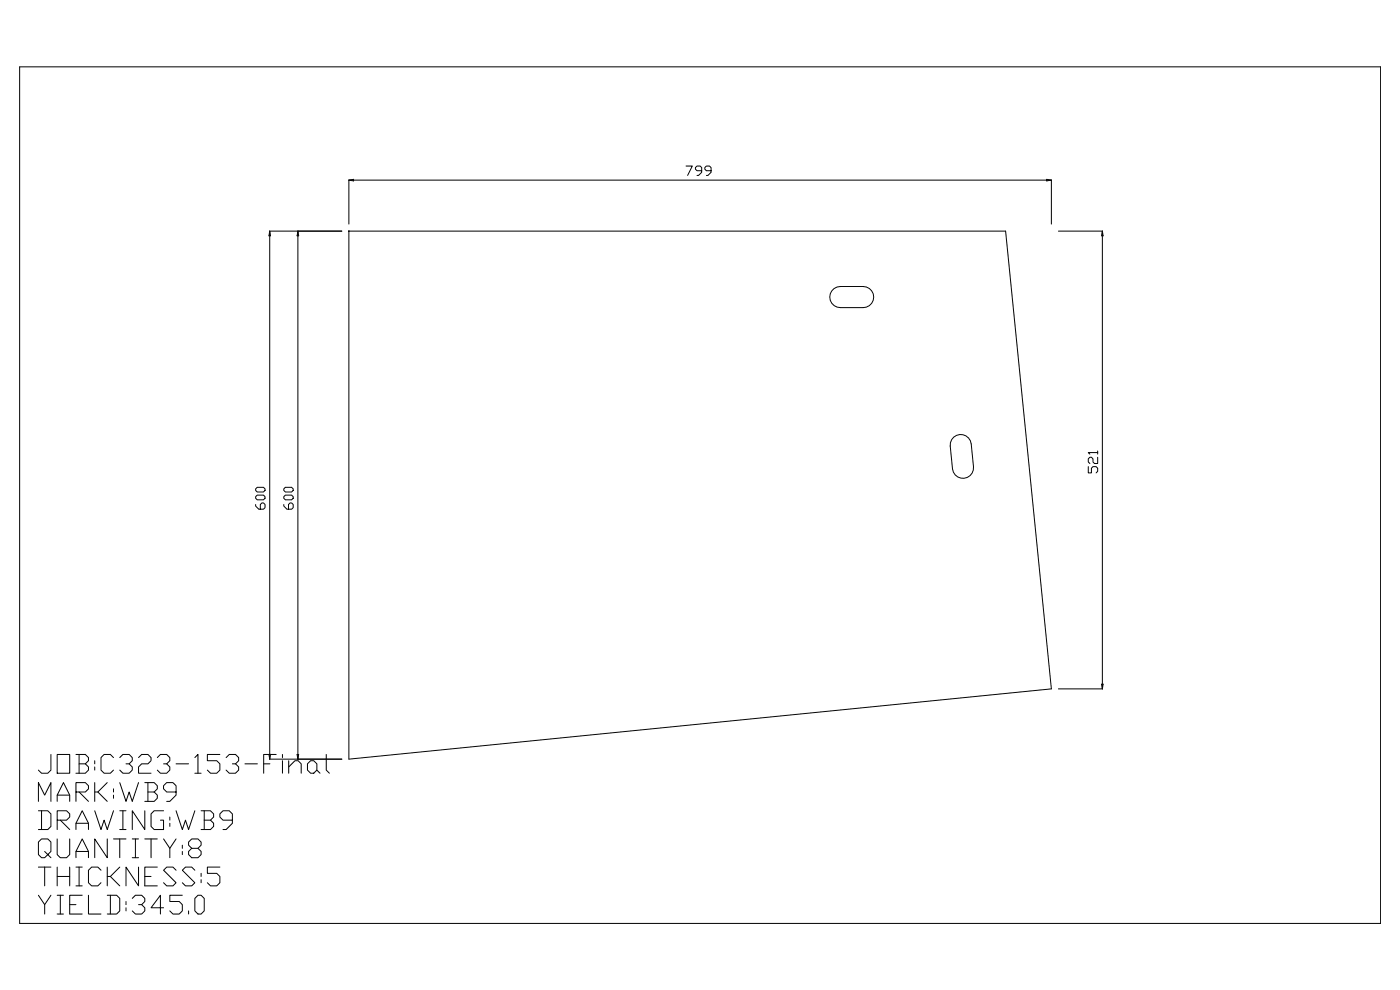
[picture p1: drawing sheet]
<svg xmlns="http://www.w3.org/2000/svg" width="420mm" height="297mm" viewBox="0 0 420 297" stroke-linecap="round" stroke-linejoin="round" font-family="sans-serif">
<g fill="none" stroke="#000" stroke-width=".3">
<path d="M5.9 20h408.1v256.9h-408.1zM104.6 54v13.2M104.6 54h210.7M104.6 54l1.4-.2v.4zM205.7 49.8h1.9l-1.4 2.8M210.4 51.2h-1.4l-.4-.5v-.4l.4-.5h1l.4 .5v1.4l-.9 .9h-.5M213.2 51.2h-1.4l-.4-.5v-.4l.4-.5h1l.4 .5v1.4l-.9 .9h-.5M313.9 53.8l1.4 .2-1.4 .2zM315.3 54v13.2M80.9 69.3h21.6M80.9 69.3v158.3M80.9 69.3l.2 1.4h-.4z"/>
<path d="M89.3 69.3l.3 1.4h-.5zM89.3 69.3v158.3M104.6 69.3v158.3l210.7-21-13.7-137.3h-197M104.6 69.3h.1M104.7 69.3h-.1M317.4 69.3h13.2M330.6 69.3l.2 1.4h-.4zM330.6 69.3v137.3M250.1 86.5l.9-.4 1-.2h6.9a3.2 3.2 0 0 1 3.1 3.2 3.2 3.2 0 0 1-3.1 3.1h-6.9a3.2 3.2 0 0 1-3-2.1 3.2 3.2 0 0 1 1.1-3.6zM286 131.1a3.2 3.2 0 0 1 5.3 2l.6 6.9a3.2 3.2 0 0 1-2.8 3.4 3.2 3.2 0 0 1-3.5-2.8l-.6-6.8v-1l.4-.9zM326.4 139.9v1.9h.9v-1.4l.5-.5h.9l.5 .5v.9l-.5 .5M329.2 137.1v1.9h-1l-.4-.5v-.9l-.5-.5h-.5l-.4 .5v.9l.4 .5"/>
<path d="M329.2 135.7h-2.8l.4 .5M329.2 135.2v1M76.7 151.3v.5l.9 .9h1.4l.5-.5v-.9l-.5-.5h-.5l-.4 .5v1.4M76.7 146.6l.4-.5h1.9l.5 .5v.5l-.5 .4h-1.9l-.4-.4zM77.1 148.5h1.9l.5 .4v.5l-.5 .5h-1.9l-.4-.5v-.5zM85.1 151.3v.5l.9 .9h1.5l.4-.5v-.9l-.4-.5h-.5l-.5 .5v1.4M85.1 146.6l.5-.5h1.9l.4 .5v.5l-.4 .4h-1.9l-.5-.4zM85.6 148.5h1.9l.4 .4v.5l-.4 .5h-1.9l-.5-.5v-.5zM317.4 206.6h13.2M330.4 205.2h.4l-.2 1.4zM15.3 226.2v4.7l-1 1h-1.8l-1-1M17.1 226.2h3.8v5.7h-3.8z"/>
<path d="M17.1 238.4h3.8M22.8 237.5h2.8l.9-1v-.9l-.9-.9h-2.8v5.6M22.8 226.2h2.8l.9 1v.9l-.9 .9M23.7 229h1.9l.9 1v.9l-.9 1h-2.8M23.7 226.2v5.7M23.7 237.5l2.8 2.8M28.4 228.1v.9M28.4 230v.9M28.4 234.7v5.6M29.3 237.5l2.9 2.8M32.2 234.7l-2.9 2.8h-.9M34 227.2l-.9-1h-1.9l-.9 1v3.7l.9 1h1.9l.9-1"/>
<path d="M34 236.5v1M34 238.4v1M35.9 234.7l1.9 5.6 .9-2.8 1 2.8 1.8-5.6M35.9 227.2l1-1h1.8l1 1v.9l-1 .9h-.9M38.7 229l1 1v.9l-1 1h-1.8l-1-1M41.5 227.2l1-1h1.9l.9 1v.9l-.9 .9h-1.9l-1 1v1.9h3.8M43.4 234.7h2.8l1 .9v.9l-1 1M44.4 237.5h1.8l1 .9v1l-1 .9h-2.8M44.4 234.7v5.6M47.2 227.2l.9-1h1.9l.9 1v.9l-.9 .9h-.9M50 229l.9 1v.9l-.9 1h-1.9l-.9-1M52.8 237.5h-2.8l-.9-1v-.9l.9-.9h1.9l.9 .9v2.8l-1.9 1.9h-.9"/>
<path d="M52.8 229h3.8M58.4 227.2l1-1v5.7M58.4 231.9h1.9M65.9 226.2h-3.7v1.9h2.8l.9 .9v1.9l-.9 1h-1.9l-.9-1M67.8 227.2l1-1h1.8l1 1v.9l-1 .9h-.9M70.6 229l1 1v.9l-1 1h-1.8l-1-1M73.4 229h3.8M79.1 229h1.9M80.7 226.2h.4l-.2 1.4zM80.9 227.6h21.6M82.8 226.2h-3.7v5.7M84.7 226.2v1"/>
<path d="M84.7 228.1v3.8M86.6 230l1.9-1.9h.9l.9 .9v2.9M86.6 228.1v3.8M89.1 226.2h.5l-.3 1.4zM92.2 229l.9-.9h1l.9 .9v1.9l-.9 1h-1l-.9-1zM95 230.9l1 1M97.8 226.2v4.7l1 1M11.5 243.1h2.8l1 1v3.7l-1 .9h-2.8M11.5 240.3v-5.6l1.9 3.7 1.9-3.7v5.6M12.5 243.1v5.6M13.4 255.3l.9 1-.9 .9h-.9l-1-.9v-3.8l1-.9h1.8l1 .9v2.8l-1 1 1 .9M17.1 251.6v4.7l1 .9h1.9l.9-.9v-4.7"/>
<path d="M17.1 245.9h2.9l.9-.9v-.9l-.9-1h-2.9v5.6M17.1 240.3v-1.9l1.9-3.7 1.9 3.7v1.9M18.1 245.9l2.8 2.8M22.8 257.2v-1.9l1.9-3.7 1.8 3.7v1.9M22.8 248.7v-1.8l1.9-3.8 1.8 3.8v1.8M22.8 255.3h3.7M22.8 246.9h3.7M28.4 243.1l1.9 5.6 .9-2.8 1 2.8 1.8-5.6M32.2 251.6v5.6l-3.8-5.6v5.6M34 251.6h3.8M35.9 251.6v5.6M35.9 243.1h1.9"/>
<path d="M35.9 248.7h1.9M36.9 243.1v5.6M39.7 251.6h1.8M39.7 257.2h1.8M40.6 251.6v5.6M43.4 243.1v5.6l-3.7-5.6v5.6M43.4 251.6h3.8M45.3 251.6v5.6M49.1 251.6l1.8 2.8v2.8M49.1 243.1h-2.9l-.9 1v3.7l.9 .9h2.9v-2.8h-1M50.9 245v.9M50.9 246.9v.9"/>
<path d="M52.8 243.1l1.9 5.6 .9-2.8 1 2.8 1.8-5.6M52.8 251.6l-1.9 2.8M54.7 253.4v1M54.7 255.3v1M57.5 254.4l-.9-1v-.9l.9-.9h1.9l.9 .9v.9l-.9 1h-1.9l-.9 .9v1l.9 .9h1.9l.9-.9v-1l-.9-.9M60.3 243.1h2.8l1 1v.9l-1 .9M61.2 245.9h1.9l1 1v.9l-1 .9h-2.8M61.2 243.1v5.6M69.7 245.9h-2.8l-1-.9v-.9l1-1h1.9l.9 1v2.8l-1.9 1.8h-.9M11.5 268.4l1.9 2.9v2.8M11.5 260h3.8M13.4 260v5.6"/>
<path d="M15.3 268.4l-1.9 2.9M17.1 268.4h1.9M17.1 274.1h1.9M17.1 260v5.6M17.1 262.8h3.8M18.1 268.4v5.7M20.9 271.3h1.9M20.9 260v5.6M22.8 260h1.9M22.8 265.6h1.9M23.7 260v5.6M24.7 268.4h-3.8v5.7h3.8"/>
<path d="M26.5 268.4v5.7h3.8M30.3 260.9l-1-.9h-1.8l-1 .9v3.8l1 .9h1.8l1-.9M32.2 268.4h2.8l.9 1v3.7l-.9 1h-2.8M32.2 260v5.6M33.1 268.4v5.7M33.1 262.8l2.8 2.8M35.9 260l-2.8 2.8h-.9M37.8 270.3v1M37.8 272.2v.9M39.7 269.4l.9-1h1.9l.9 1v.9l-.9 1h-1M41.5 260v5.6l-3.7-5.6v5.6M42.5 271.3l.9 .9v.9l-.9 1h-1.9l-.9-1"/>
<path d="M43.4 262.8h1.9M47.2 260h-3.8v5.6h3.8M49.1 272.2h-3.8l2.8-3.8v5.7M52.8 260.9l-.9-.9h-1.9l-.9 .9 3.7 3.8-.9 .9h-1.9l-.9-.9M54.7 268.4h-3.8v1.9h2.8l1 1v1.8l-1 1h-1.8l-1-1M56.6 273.1v1M58.4 269.4l1-1h.9l.9 1v3.7l-.9 1h-.9l-1-1zM58.4 260.9l-.9-.9h-1.9l-.9 .9 3.7 3.8-.9 .9h-1.9l-.9-.9M60.3 261.9v.9M60.3 263.8v.9M65.9 260h-3.7v1.9h2.8l.9 .9v1.9l-.9 .9h-1.9l-.9-.9"/>
</g>
</svg>
